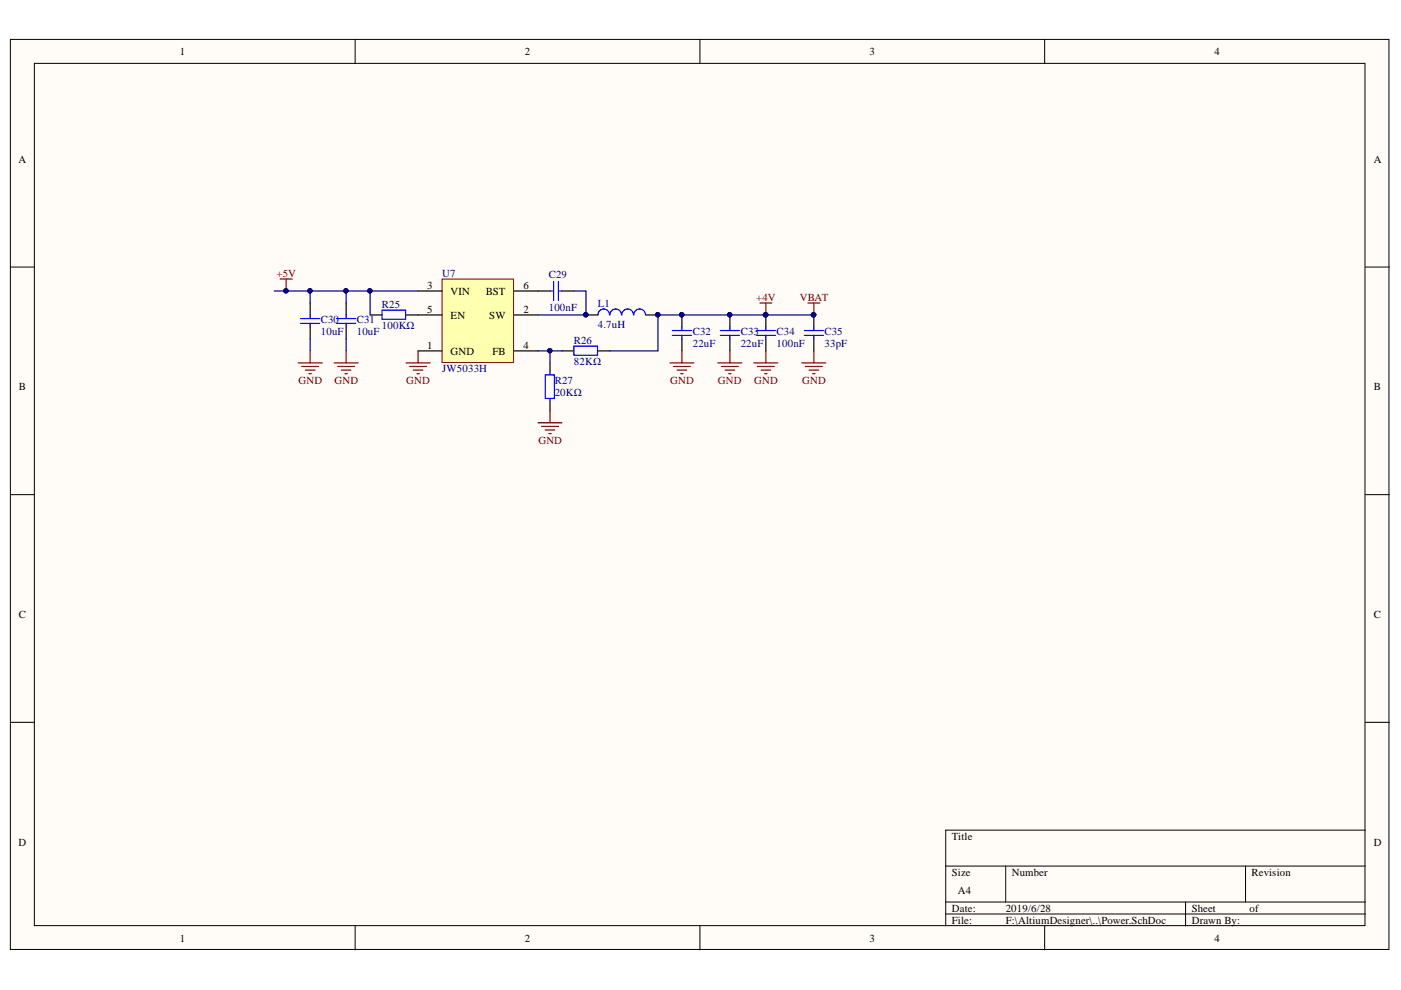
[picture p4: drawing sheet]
<svg xmlns="http://www.w3.org/2000/svg" width="297mm" height="210mm" viewBox="0 0 297 210" stroke-linecap="round" stroke-linejoin="round" font-family="sans-serif">
<defs><g id="words">
<g font-size="2.3">
<text x="38.2" y="11.7">1</text>
<text x="111.3" y="11.7">2</text>
<text x="184.4" y="11.7">3</text>
<text x="257.5" y="11.7">4</text>
<text x="3.9" y="34.5">A</text>
<text x="291.3" y="34.5">A</text>
<text x="90.5" y="61.2">3</text>
<text x="95.5" y="62.5">VIN</text>
<text x="103" y="62.5">BST</text>
<text x="111" y="61.2">6</text>
<text x="90.5" y="66.3">5</text>
<text x="95.5" y="67.6">EN</text>
<text x="103.7" y="67.6">SW</text>
<text x="111" y="66.3">2</text>
<text x="90.5" y="73.9">1</text>
<text x="95.5" y="75.2">GND</text>
<text x="104.4" y="75.2">FB</text>
<text x="111" y="73.9">4</text>
<text x="4" y="82.8">B</text>
<text x="291.3" y="82.8">B</text>
<text x="4" y="131.1">C</text>
<text x="291.3" y="131.1">C</text>
<text x="3.9" y="179.3">D</text>
<text x="201.8" y="178.1">Title</text>
<text x="291.3" y="179.3">D</text>
<text x="201.8" y="185.7">Size</text>
<text x="214.5" y="185.7">Number</text>
<text x="265.4" y="185.7">Revision</text>
<text x="203.1" y="189.5">A4</text>
<text x="201.8" y="193.3">Date:</text>
<text x="201.8" y="195.8">File:</text>
<text x="213.2" y="193.3">2019/6/28</text>
<text x="213.2" y="195.8">F:\AltiumDesigner\..\Power.SchDoc</text>
<text x="252.7" y="193.3">Sheet</text>
<text x="252.7" y="195.8">Drawn By:</text>
<text x="264.9" y="193.3">of</text>
<text x="38.2" y="199.6">1</text>
<text x="111.3" y="199.6">2</text>
<text x="184.4" y="199.6">3</text>
<text x="257.5" y="199.6">4</text>
</g>
<g font-size="2.3" fill="#800000">
<text x="58.6" y="58.7">+5V</text>
<text x="160.3" y="63.8">+4V</text>
<text x="169.6" y="63.8">VBAT</text>
<text x="63.3" y="81.5">GND</text>
<text x="70.9" y="81.5">GND</text>
<text x="86.1" y="81.5">GND</text>
<text x="142.1" y="81.5">GND</text>
<text x="152.2" y="81.5">GND</text>
<text x="159.9" y="81.5">GND</text>
<text x="170.1" y="81.5">GND</text>
<text x="114.1" y="94.2">GND</text>
</g>
<g font-size="2.3" fill="#000080">
<text x="93.8" y="58.7">U7</text>
<text x="116.3" y="58.9">C29</text>
<text x="81" y="65.3">R25</text>
<text x="126.8" y="65">L1</text>
<text x="68" y="68.6">C30</text>
<text x="68" y="71.1">10uF</text>
<text x="75.6" y="68.6">C31</text>
<text x="75.6" y="71.1">10uF</text>
<text x="81" y="69.8">100KΩ</text>
<text x="116.3" y="66">100nF</text>
<text x="126.8" y="69.6">4.7uH</text>
<text x="146.9" y="71.1">C32</text>
<text x="157" y="71.1">C33</text>
<text x="164.7" y="71.1">C34</text>
<text x="174.8" y="71.1">C35</text>
<text x="121.7" y="72.9">R26</text>
<text x="121.7" y="77.5">82KΩ</text>
<text x="146.9" y="73.6">22uF</text>
<text x="157" y="73.6">22uF</text>
<text x="164.7" y="73.6">100nF</text>
<text x="174.8" y="73.6">33pF</text>
<text x="93.8" y="79">JW5033H</text>
<text x="117.6" y="81.5">R27</text>
<text x="117.6" y="84.1">20KΩ</text>
</g>
</g></defs>
<g fill="#fffcf8" stroke="#000" stroke-width=".21">
<path d="M2.2 8.4h292.3v192.9h-292.3z"/>
<path d="M7.3 13.4h282.1v182.9h-282.1z"/>
</g>
<g fill="none" stroke="#000" stroke-width=".21">
<path d="M75.3 8.4v5M148.4 8.4v5M221.5 8.4v5M2.2 56.6h5.1M289.5 56.6h5.1M2.2 104.9h5.1M289.5 104.9h5.1M2.2 153.1h5.1M289.5 153.1h5.1M289.5 176h-89v20.3M75.3 196.3v5.1M148.4 196.3v5.1"/>
<path d="M200.5 183.6h89M200.5 191.2h89M200.5 193.8h89M213.2 183.6v7.6M221.5 196.3v5.1M251.4 191.2v5.1M264.1 183.6v7.6"/>
</g>
<path d="M93.7 59.2h15.2v17.7h-15.2z" fill="#ffffb0" stroke="#800000" stroke-width=".21"/>
<g fill="none" stroke="#000" stroke-width=".25">
<path d="M65.8 64.2v2.6M65.8 69.3v2.6M73.4 64.2v2.6M73.4 69.3v2.6M78.5 66.8h2.5M86.1 66.8h7.6M88.6 74.4h5.1M88.6 61.7h5.1M109 74.4h5.1M109 66.8h5.1M109 61.7h7.6M116.6 76.9v2.6"/>
<path d="M119.2 74.4h2.5M119.2 61.7h2.5M124.2 66.8h2.6M126.8 74.4h2.5M137 66.8h2.5M144.6 66.8v2.5M144.6 71.9v2.5M154.8 66.8v2.5M154.8 71.9v2.5M162.4 66.8v2.5M162.4 71.9v2.5M172.5 66.8v2.5"/>
<path d="M172.5 71.9v2.5M116.6 84.6v2.5"/>
</g>
<g fill="none" stroke="#00f" stroke-width=".25">
<path d="M117.4 59.7v4M118.4 59.7v4M63.7 67.5h4.1M63.7 68.6h4.1M65.8 66.8v.7M65.8 68.6v.7M71.4 67.5h4M71.4 68.6h4M73.4 66.8v.7M73.4 68.6v.7M81 65.8h5v1.9h-5zM115.6 79.5h1.9v5h-1.9z"/>
<path d="M116.6 61.7h.8M118.4 61.7h.8M121.7 73.4h5v1.9h-5zM129.2 66.8a1.22 1.22 0 0 0-1.2-1.3 1.22 1.22 0 0 0-1.2 1.3M131.8 66.8a1.22 1.22 0 0 0-1.3-1.3 1.22 1.22 0 0 0-1.2 1.3M134.3 66.8a1.23 1.23 0 0 0-1.2-1.3 1.23 1.23 0 0 0-1.3 1.3M136.9 66.8a1.23 1.23 0 0 0-1.3-1.3 1.23 1.23 0 0 0-1.2 1.3M142.5 70.1h4.1M142.5 71.1h4.1M144.6 69.3v.8M144.6 71.1v.8M152.7 70.1h4.1"/>
<path d="M152.7 71.1h4.1M154.8 69.3v.8M154.8 71.1v.8M160.3 70.1h4.1M160.3 71.1h4.1M162.4 69.3v.8M162.4 71.1v.8M170.5 70.1h4.1M170.5 71.1h4.1M172.5 69.3v.8M172.5 71.1v.8"/>
</g>
<g fill="none" stroke="#800000" stroke-width=".25">
<path d="M59.4 59.2h2.5M60.7 59.2v2.5M63.2 76.9h5.1M64 77.7h3.5M64.7 78.5h2.1M65.5 79.2h.5M65.8 74.4v2.5M70.8 76.9h5.1M71.6 77.7h3.6M72.4 78.5h2M73.1 79.2h.5M73.4 74.4v2.5"/>
<path d="M86.1 76.9h5.1M86.9 77.7h3.5M87.6 78.5h2.1M88.4 79.2h.5M88.6 74.4v2.5M142 76.9h5.1M142.8 77.7h3.6M143.6 78.5h2M144.3 79.2h.5M144.6 74.4v2.5M152.2 76.9h5.1M153 77.7h3.5"/>
<path d="M153.7 78.5h2.1M154.5 79.2h.5M154.8 74.4v2.5M159.8 76.9h5.1M160.6 77.7h3.6M161.1 64.2h2.5M161.4 78.5h2M162.1 79.2h.5M162.4 64.2v2.6M162.4 74.4v2.5M170 76.9h5.1M170.8 77.7h3.5"/>
<path d="M171.3 64.2h2.5M171.5 78.5h2.1M172.3 79.2h.5M172.5 64.2v2.6M172.5 74.4v2.5M114.1 89.6h5.1M114.8 90.4h3.6M115.6 91.2h2M116.4 91.9h.5M116.6 87.1v2.5"/>
</g>
<g fill="#000080" stroke="#000080" stroke-width=".21">
<circle cx="124.2" cy="66.7" r=".46"/>
<circle cx="139.4" cy="66.7" r=".46"/>
<circle cx="144.5" cy="66.7" r=".46"/>
<circle cx="154.7" cy="66.7" r=".46"/>
<circle cx="162.3" cy="66.7" r=".46"/>
<circle cx="60.6" cy="61.7" r=".47"/>
<circle cx="172.5" cy="66.7" r=".46"/>
<circle cx="65.7" cy="61.7" r=".46"/>
<circle cx="73.3" cy="61.7" r=".46"/>
<circle cx="78.4" cy="61.7" r=".47"/>
<circle cx="116.6" cy="74.4" r=".46"/>
</g>
<path d="M58.1 61.7h30.5M65.8 61.7v2.5M65.8 71.9v2.5M73.4 61.7v2.5M73.4 71.9v2.5M78.5 61.7v5.1M114.1 74.4h5.1M116.6 74.4v2.5M121.7 61.7h2.5v5.1h-10.1M172.5 66.8h-33v7.6h-10.2" fill="none" stroke="#000080" stroke-width=".25"/>
<use href="#words"/>
</svg>
